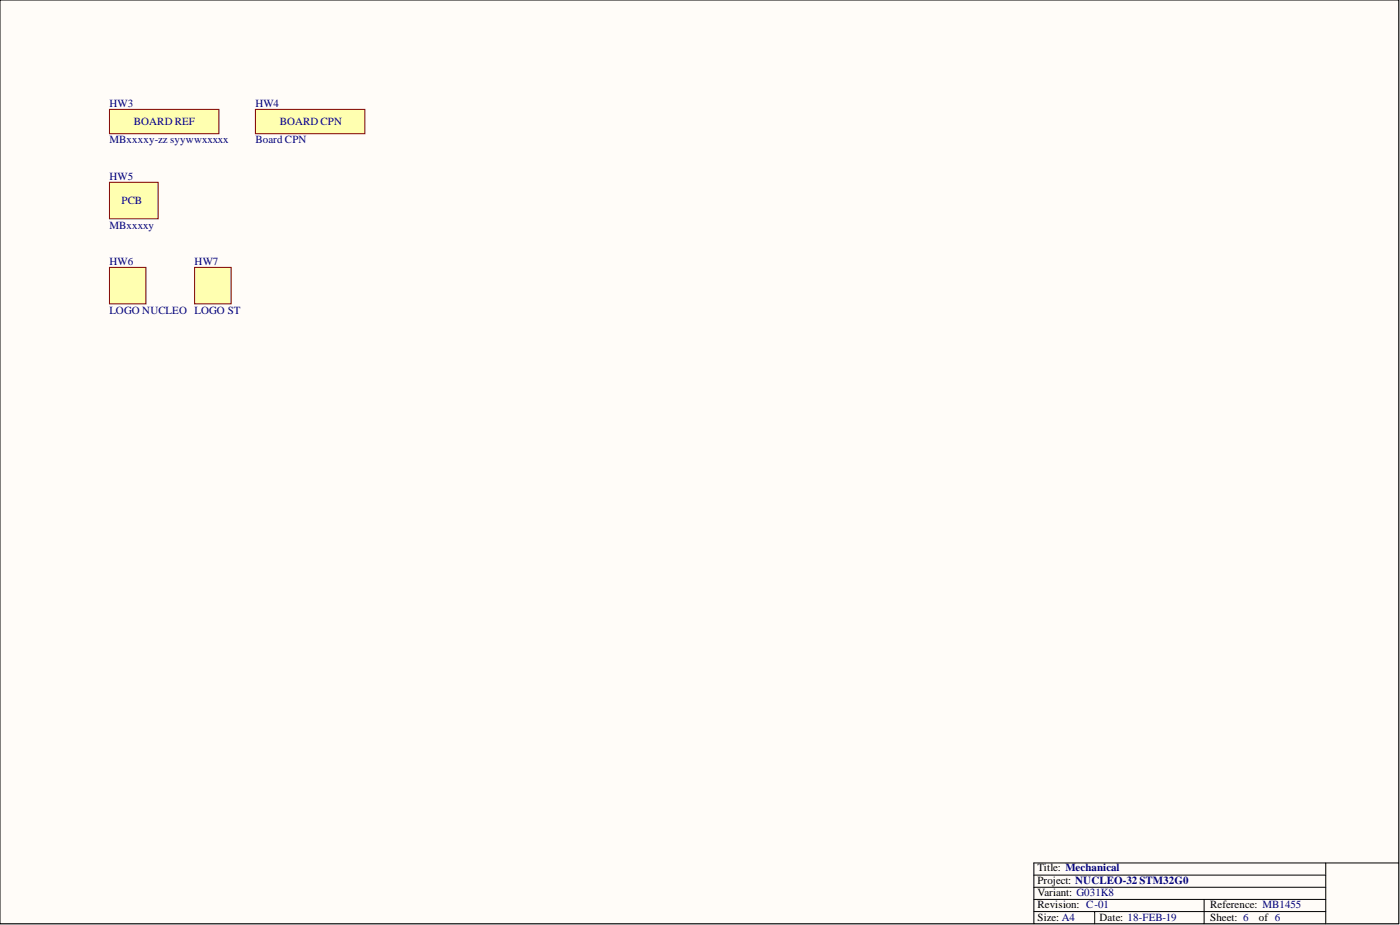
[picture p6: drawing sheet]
<svg xmlns="http://www.w3.org/2000/svg" width="292mm" height="193mm" viewBox="0 0 292 193" stroke-linecap="round" stroke-linejoin="round" font-family="sans-serif">
<defs><g id="words">
<g font-size="2.3" fill="#000080">
<text x="22.8" y="22.3">HW3</text>
<text x="53.3" y="22.3">HW4</text>
<text x="22.8" y="29.9">MBxxxxy-zz syywwxxxxx</text>
<text x="27.9" y="26.1">BOARD REF</text>
<text x="53.3" y="29.9">Board CPN</text>
<text x="58.4" y="26.1">BOARD CPN</text>
<text x="22.8" y="37.5">HW5</text>
<text x="22.8" y="47.7">MBxxxxy</text>
<text x="25.4" y="42.6">PCB</text>
<text x="22.8" y="55.3">HW6</text>
<text x="40.6" y="55.3">HW7</text>
<text x="22.8" y="65.4">LOGO NUCLEO LOGO ST</text>
</g>
<g font-size="2.3">
<text x="216.5" y="181.8">Title: Mechanical</text>
<text x="216.5" y="184.3">Project: NUCLEO-32 STM32G0</text>
<text x="216.5" y="189.4">Revision: C-01</text>
<text x="216.5" y="186.9">Variant: G031K8</text>
<text x="252.5" y="189.4">Reference: MB1455</text>
<text x="216.5" y="192.2">Size: A4</text>
<text x="229.4" y="192.2">Date: 18-FEB-19</text>
<text x="252.5" y="192.2">Sheet: 6</text>
<text x="262.7" y="192.2">of 6</text>
</g>
</g></defs>
<path d="M0 0h291.8v192.7h-291.8z" fill-rule="evenodd" fill="#fffcf8"/>
<path d="M0 0h291.8v192.7h-291.8z" fill="none" stroke="#000" stroke-width=".21"/>
<path d="M0 0h291.8v192.7h-291.8z" fill-rule="evenodd" fill="#fffcf8"/>
<path d="M0 0h291.8v192.7h-291.8zM215.7 182.6h60.9M215.7 185.1h60.9M215.7 190.2h60.9M215.7 187.6h60.9M228.4 190.2v2.5M251.2 187.6v5.1M276.6 180v12.7M291.8 180h-76.1v12.7" fill="none" stroke="#000" stroke-width=".21"/>
<path d="M22.8 22.8h22.9v5.1h-22.9z" fill-rule="evenodd" fill="#ffffb0"/>
<path d="M22.8 22.8h22.9v5.1h-22.9z" fill="none" stroke="#800000" stroke-width=".21"/>
<path d="M22.8 38h10.2v7.6h-10.2z" fill-rule="evenodd" fill="#ffffb0"/>
<path d="M22.8 38h10.2v7.6h-10.2z" fill="none" stroke="#800000" stroke-width=".21"/>
<path d="M40.6 55.8h7.6v7.6h-7.6z" fill-rule="evenodd" fill="#ffffb0"/>
<path d="M40.6 55.8h7.6v7.6h-7.6z" fill="none" stroke="#800000" stroke-width=".21"/>
<path d="M22.8 55.8h7.7v7.6h-7.7z" fill-rule="evenodd" fill="#ffffb0"/>
<path d="M22.8 55.8h7.7v7.6h-7.7z" fill="none" stroke="#800000" stroke-width=".21"/>
<path d="M53.3 22.8h22.8v5.1h-22.8z" fill-rule="evenodd" fill="#ffffb0"/>
<path d="M53.3 22.8h22.8v5.1h-22.8z" fill="none" stroke="#800000" stroke-width=".21"/>
<use href="#words"/>
</svg>
